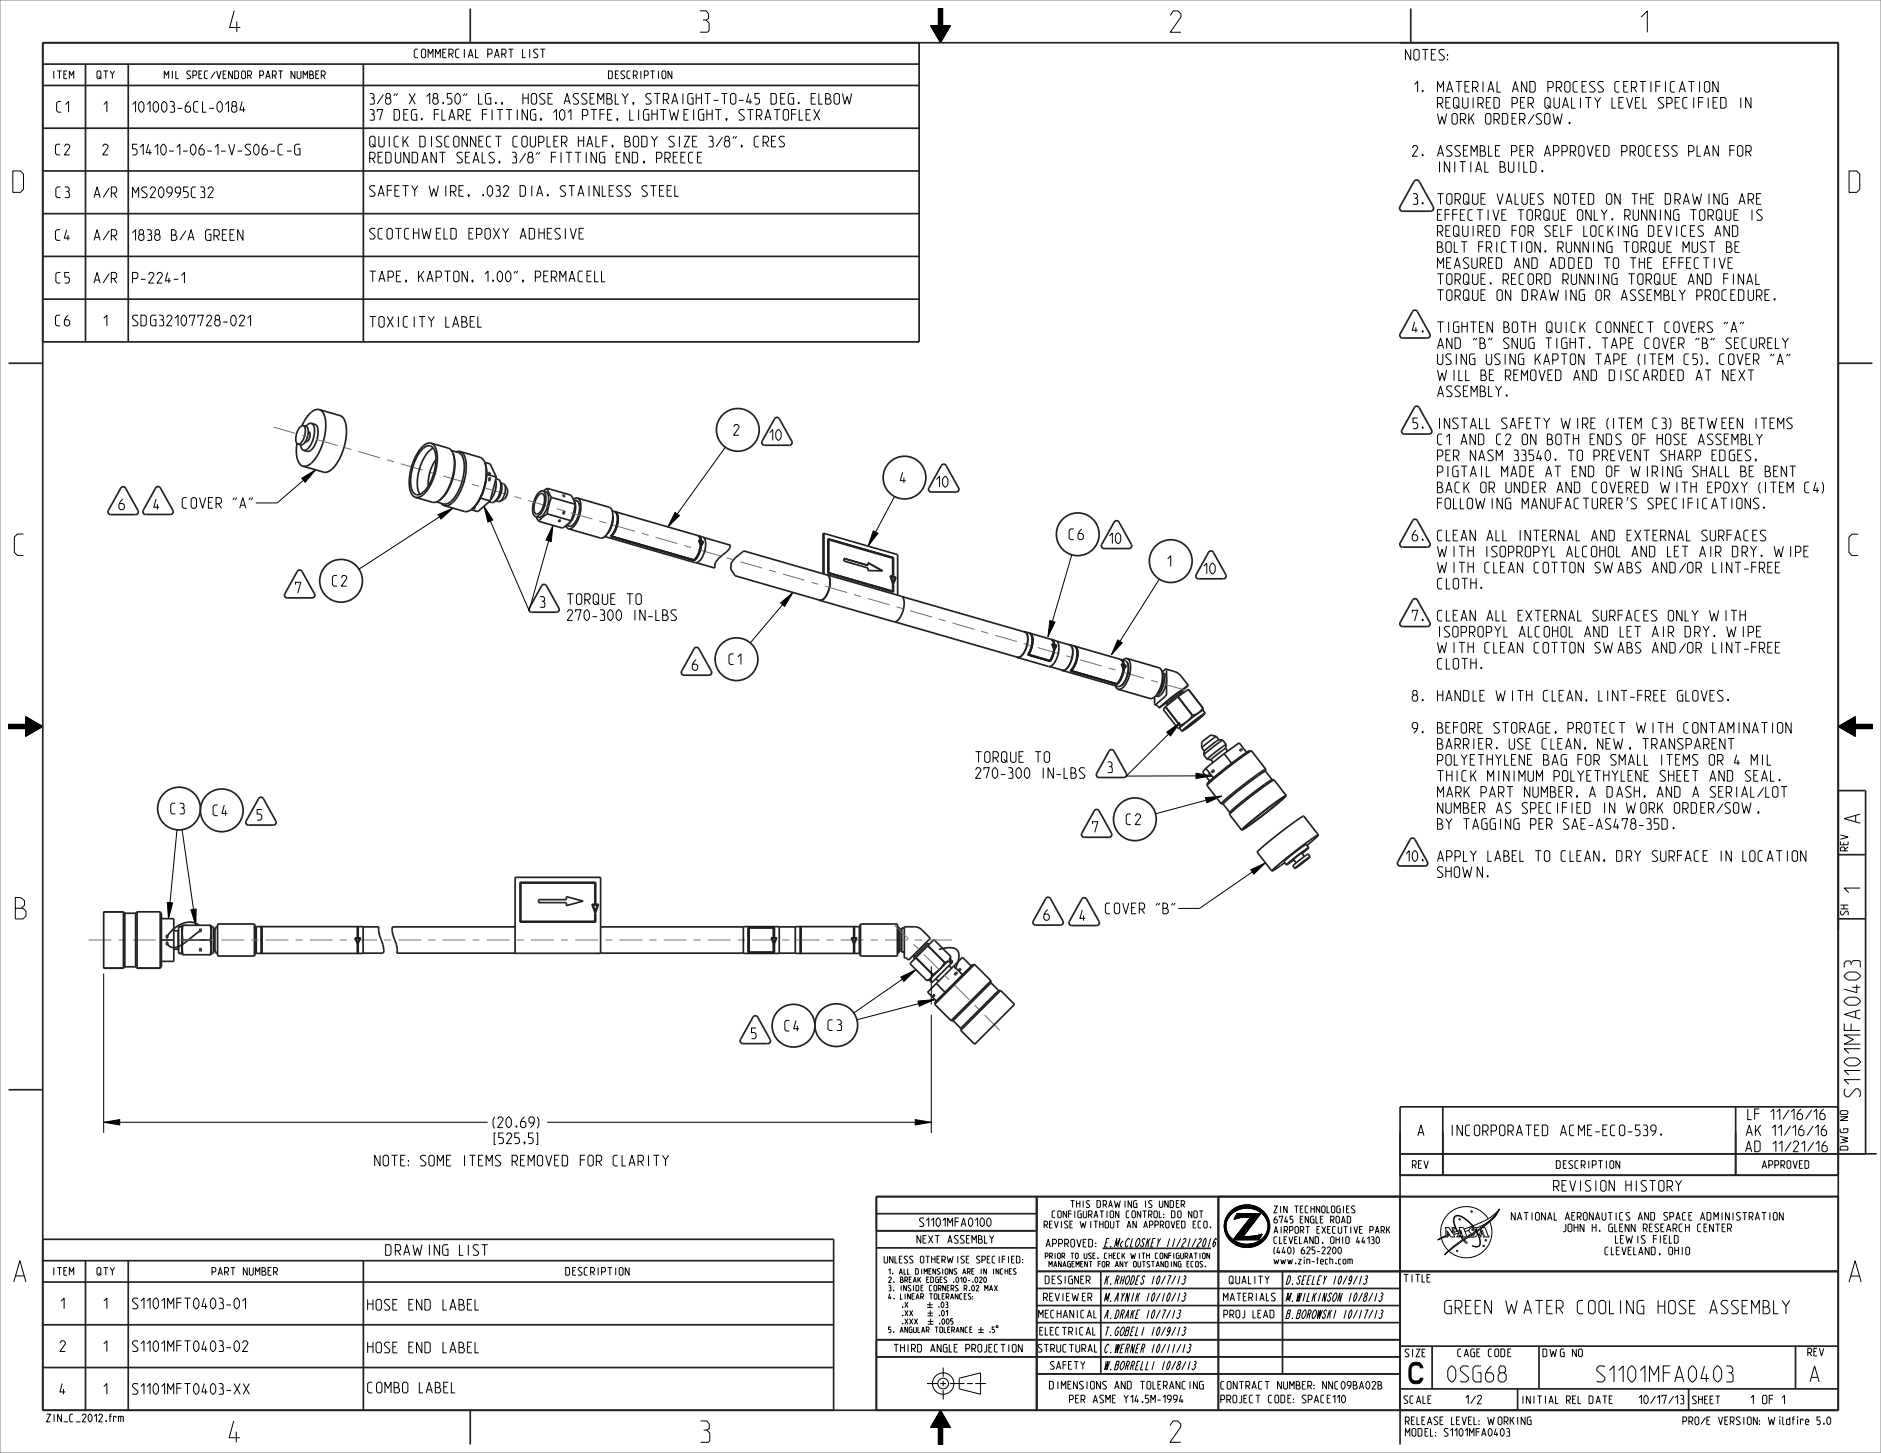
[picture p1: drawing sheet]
<svg xmlns="http://www.w3.org/2000/svg" width="559mm" height="432mm" viewBox="0 0 559 432" stroke-linecap="round" stroke-linejoin="round" font-family="sans-serif">
<defs><g id="words">
<g font-size="8.3">
<text x="68.2" y="9.5">4</text>
<text x="207.9" y="9.6">3</text>
<text x="347.7" y="9.6">2</text>
<text x="487.6" y="9.6">1</text>
<text x="3.8" y="57.2">D</text>
<text x="549.3" y="57.2">D</text>
<text x="4.3" y="165.1">C</text>
<text x="549.3" y="165.1">C</text>
<text x="4.6" y="273.1">B</text>
<text x="4.1" y="381">A</text>
<text x="549.3" y="381">A</text>
<text x="418.6" y="411.2">C</text>
<text x="68.1" y="428.6">4</text>
<text x="208.1" y="428.6">3</text>
<text x="347.6" y="428.6">2</text>
</g>
<g font-size="6.2">
<text x="552.6" y="244.3" transform="rotate(-90 552.6 244.3)">A</text>
<text x="552.6" y="265.8" transform="rotate(-90 552.6 265.8)">1</text>
<text x="552.6" y="328.7" transform="rotate(-90 552.6 328.7)">S1101MFA0403</text>
<text x="430.2" y="410.7">0SG68</text>
<text x="473" y="410.7">S1101MFA0403</text>
<text x="537.9" y="410.7">A</text>
</g>
<text font-size="5.2" x="429.9" y="390.4">GREEN WATER COOLING HOSE ASSEMBLY</text>
<g font-size="4.1">
<text x="417.5" y="17.9">NOTES:</text>
<text x="418.9" y="27.4">1.</text>
<text x="427" y="27.4">MATERIAL AND PROCESS CERTIFICATION</text>
<text x="16.9" y="33.3">C1</text>
<text x="30.5" y="33.3">1</text>
<text x="39.4" y="33.3">101003-6CL-0184</text>
<text x="109.2" y="31">3/8&quot; X 18.50&quot; LG.,</text>
<text x="109.2" y="35.7">37 DEG. FLARE FITTING, 101 PTFE, LIGHTWEIGHT, STRATOFLEX</text>
<text x="158.8" y="31">HOSE ASSEMBLY, STRAIGHT-TO-45 DEG. ELBOW</text>
<text x="427" y="32.1">REQUIRED PER QUALITY LEVEL SPECIFIED IN</text>
<text x="427" y="36.9">WORK ORDER/SOW.</text>
<text x="16.6" y="46">C2</text>
<text x="30.5" y="46">2</text>
<text x="39.4" y="46">51410-1-06-1-V-S06-C-G</text>
<text x="109.2" y="43.7">QUICK DISCONNECT COUPLER HALF, BODY SIZE 3/8&quot;, CRES</text>
<text x="418.9" y="46.4">2.</text>
<text x="427" y="46.4">ASSEMBLE PER APPROVED PROCESS PLAN FOR</text>
<text x="109.2" y="48.4">REDUNDANT SEALS, 3/8&quot; FITTING END, PREECE</text>
<text x="427" y="51.2">INITIAL BUILD.</text>
<text x="16.7" y="58.7">C3</text>
<text x="28" y="58.7">A/R</text>
<text x="39.4" y="58.7">MS20995C32</text>
<text x="109.2" y="58.3">SAFETY WIRE, .032 DIA. STAINLESS STEEL</text>
<text x="418.9" y="60.7">3.</text>
<text x="427" y="60.7">TORQUE VALUES NOTED ON THE DRAWING ARE</text>
<text x="427" y="65.5">EFFECTIVE TORQUE ONLY. RUNNING TORQUE IS</text>
<text x="16.6" y="71.4">C4</text>
<text x="28" y="71.4">A/R</text>
<text x="39.4" y="71.4">1838 B/A GREEN</text>
<text x="109.2" y="71">SCOTCHWELD EPOXY ADHESIVE</text>
<text x="427" y="70.2">REQUIRED FOR SELF LOCKING DEVICES AND</text>
<text x="427" y="75">BOLT FRICTION. RUNNING TORQUE MUST BE</text>
<text x="109.2" y="83.7">TAPE, KAPTON, 1.00&quot;, PERMACELL</text>
<text x="427" y="79.8">MEASURED AND ADDED TO THE EFFECTIVE</text>
<text x="16.7" y="84.1">C5</text>
<text x="28" y="84.1">A/R</text>
<text x="39.4" y="84.1">P-224-1</text>
<text x="427" y="84.5">TORQUE. RECORD RUNNING TORQUE AND FINAL</text>
<text x="427" y="89.3">TORQUE ON DRAWING OR ASSEMBLY PROCEDURE.</text>
<text x="16.6" y="96.8">C6</text>
<text x="30.5" y="96.8">1</text>
<text x="39.4" y="96.8">SDG32107728-021</text>
<text x="109.2" y="97.2">TOXICITY LABEL</text>
<text x="418.9" y="98.8">4.</text>
<text x="427" y="98.8">TIGHTEN BOTH QUICK CONNECT COVERS &quot;A&quot;</text>
<text x="427" y="103.6">AND &quot;B&quot; SNUG TIGHT. TAPE COVER &quot;B&quot; SECURELY</text>
<text x="427" y="108.3">USING USING KAPTON TAPE (ITEM C5). COVER &quot;A&quot;</text>
<text x="427" y="113.1">WILL BE REMOVED AND DISCARDED AT NEXT</text>
<text x="427" y="117.9">ASSEMBLY.</text>
<text x="217.9" y="129.3">2</text>
<text x="228.7" y="130.9">10</text>
<text x="418.9" y="127.4">5.</text>
<text x="427" y="127.4">INSTALL SAFETY WIRE (ITEM C3) BETWEEN ITEMS</text>
<text x="427" y="132.2">C1 AND C2 ON BOTH ENDS OF HOSE ASSEMBLY</text>
<text x="427" y="136.9">PER NASM 33540. TO PREVENT SHARP EDGES,</text>
<text x="267.5" y="143.5">4</text>
<text x="427" y="141.7">PIGTAIL MADE AT END OF WIRING SHALL BE BENT</text>
<text x="278.2" y="144.8">10</text>
<text x="427" y="146.4">BACK OR UNDER AND COVERED WITH EPOXY (ITEM C4)</text>
<text x="35.3" y="151.5">6</text>
<text x="45.7" y="151.4">4</text>
<text x="53.5" y="151.1">COVER &quot;A&quot;</text>
<text x="427" y="151.2">FOLLOWING MANUFACTURER'S SPECIFICATIONS.</text>
<text x="317.6" y="160.4">C6</text>
<text x="329.5" y="161.6">10</text>
<text x="418.9" y="160.7">6.</text>
<text x="427" y="160.7">CLEAN ALL INTERNAL AND EXTERNAL SURFACES</text>
<text x="427" y="165.5">WITH ISOPROPYL ALCOHOL AND LET AIR DRY. WIPE</text>
<text x="346.9" y="168.3">1</text>
<text x="357.6" y="170.5">10</text>
<text x="427" y="170.3">WITH CLEAN COTTON SWABS AND/OR LINT-FREE</text>
<text x="87.8" y="176.2">7</text>
<text x="98.8" y="174.2">C2</text>
<text x="167.9" y="179.6">TORQUE TO</text>
<text x="427" y="175">CLOTH.</text>
<text x="160.5" y="180.5">3</text>
<text x="167.9" y="184.4">270-300 IN-LBS</text>
<text x="418.9" y="184.5">7.</text>
<text x="427" y="184.5">CLEAN ALL EXTERNAL SURFACES ONLY WITH</text>
<text x="427" y="189.3">ISOPROPYL ALCOHOL AND LET AIR DRY. WIPE</text>
<text x="216.6" y="197.5">C1</text>
<text x="427" y="194.1">WITH CLEAN COTTON SWABS AND/OR LINT-FREE</text>
<text x="205.7" y="199.2">6</text>
<text x="427" y="198.8">CLOTH.</text>
<text x="418.9" y="208.4">8.</text>
<text x="427" y="208.4">HANDLE WITH CLEAN, LINT-FREE GLOVES.</text>
<text x="418.9" y="217.9">9.</text>
<text x="427" y="217.9">BEFORE STORAGE, PROTECT WITH CONTAMINATION</text>
<text x="289.2" y="226.6">TORQUE TO</text>
<text x="427" y="222.6">BARRIER. USE CLEAN, NEW, TRANSPARENT</text>
<text x="427" y="227.4">POLYETHYLENE BAG FOR SMALL ITEMS OR 4 MIL</text>
<text x="289.2" y="231.3">270-300 IN-LBS</text>
<text x="329.1" y="229.6">3</text>
<text x="427" y="232.2">THICK MINIMUM POLYETHYLENE SHEET AND SEAL.</text>
<text x="427" y="236.9">MARK PART NUMBER, A DASH, AND A SERIAL/LOT</text>
<text x="50.7" y="241.9">C3</text>
<text x="63.3" y="242.4">C4</text>
<text x="76.4" y="243.7">5</text>
<text x="334.6" y="245.1">C2</text>
<text x="427" y="241.7">NUMBER AS SPECIFIED IN WORK ORDER/SOW,</text>
<text x="324.5" y="247.4">7</text>
<text x="427" y="246.5">BY TAGGING PER SAE-AS478-35D.</text>
<text x="427" y="256">APPLY LABEL TO CLEAN, DRY SURFACE IN LOCATION</text>
<text x="427" y="260.7">SHOWN.</text>
<text x="310.1" y="273.5">6</text>
<text x="320.8" y="273.6">4</text>
<text x="327.8" y="271.5">COVER &quot;B&quot;</text>
<text x="223.3" y="308.7">5</text>
<text x="233.2" y="306.4">C4</text>
<text x="246" y="306.2">C3</text>
<text x="146.5" y="335.1">(20.69)</text>
<text x="517.2" y="332.7">LF 11/16/16</text>
<text x="146.8" y="339.9">[525,5]</text>
<text x="421" y="337.5">A</text>
<text x="430.2" y="337.5">INCORPORATED ACME-ECO-539.</text>
<text x="517.2" y="337.5">AK 11/16/16</text>
<text x="110.7" y="346.5">NOTE: SOME ITEMS REMOVED FOR CLARITY</text>
<text x="517.2" y="342.3">AD 11/21/16</text>
<text x="461.2" y="354">REVISION HISTORY</text>
<text x="115.3" y="373.1">DRAWING LIST</text>
<text x="17.8" y="388.9">1</text>
<text x="30.5" y="388.9">1</text>
<text x="39.4" y="388.9">S1101MFT0403-01</text>
<text x="109.2" y="389.3">HOSE END LABEL</text>
<text x="17.8" y="401.6">2</text>
<text x="30.5" y="401.6">1</text>
<text x="39.4" y="401.6">S1101MFT0403-02</text>
<text x="109.2" y="402">HOSE END LABEL</text>
<text x="109.2" y="413.9">COMBO LABEL</text>
<text x="17.8" y="414.3">4</text>
<text x="30.5" y="414.3">1</text>
<text x="39.4" y="414.3">S1101MFT0403-XX</text>
</g>
<text font-size="4.1" fill="#222" x="416.4" y="256">10.</text>
<g font-size="3.4">
<text x="327.7" y="370.6">E.McCLOSKEY 11/21/2016</text>
<text x="327.7" y="381.7">K.RHODES 10/7/13</text>
<text x="381.7" y="381.7">D.SEELEY 10/9/13</text>
<text x="327.7" y="386.8">M.AYNIK 10/10/13</text>
<text x="381.7" y="386.8">M.WILKINSON 10/8/13</text>
<text x="327.7" y="391.8">A.DRAKE 10/7/13</text>
<text x="381.7" y="391.8">B.BOROWSKI 10/17/13</text>
<text x="327.7" y="402">C.WERNER 10/11/13</text>
<text x="327.7" y="396.9">T.GOBELI 10/9/13</text>
<text x="327.7" y="407.1">W.BORRELLI 10/8/13</text>
</g>
<g font-size="3.3">
<text x="123.1" y="17.1">COMMERCIAL PART LIST</text>
<text x="272.3" y="364.5">S1101MFA0100</text>
<text x="435.2" y="417.2">1/2</text>
<text x="485.1" y="417.2">10/17/13</text>
<text x="519.9" y="417.2">1 OF 1</text>
</g>
<g font-size="3">
<text x="15.5" y="23.4">ITEM</text>
<text x="29.1" y="23.4">QTY</text>
<text x="49" y="23.4">MIL SPEC/VENDOR PART NUMBER</text>
<text x="180.7" y="23.4">DESCRIPTION</text>
<text x="549" y="252.9" transform="rotate(-90 549 252.9)">REV</text>
<text x="549.1" y="271.9" transform="rotate(-90 549.1 271.9)">SH</text>
<text x="549" y="341.8" transform="rotate(-90 549 341.8)">DWG NO</text>
<text x="419.6" y="347.2">REV</text>
<text x="462.3" y="347.2">DESCRIPTION</text>
<text x="523.8" y="347.2">APPROVED</text>
<text x="449" y="362.6">NATIONAL AERONAUTICS AND SPACE ADMINISTRATION</text>
<text x="272.6" y="369.5">NEXT ASSEMBLY</text>
<text x="310.7" y="370.6">APPROVED:</text>
<text x="464.4" y="366">JOHN H. GLENN RESEARCH CENTER</text>
<text x="479.9" y="369.5">LEWIS FIELD</text>
<text x="476.8" y="372.9">CLEVELAND, OHIO</text>
<text x="15.5" y="379">ITEM</text>
<text x="29.1" y="379">QTY</text>
<text x="63.2" y="379">PART NUMBER</text>
<text x="168" y="379">DESCRIPTION</text>
<text x="311.3" y="381.5">DESIGNER</text>
<text x="365.2" y="381.5">QUALITY</text>
<text x="417.1" y="381">TITLE</text>
<text x="311.3" y="386.6">REVIEWER</text>
<text x="363.5" y="386.6">MATERIALS</text>
<text x="309.7" y="391.7">MECHANICAL</text>
<text x="364.4" y="391.7">PROJ LEAD</text>
<text x="265.6" y="401.8">THIRD ANGLE PROJECTION</text>
<text x="309.7" y="396.8">ELECTRICAL</text>
<text x="309.7" y="401.8">STRUCTURAL</text>
<text x="312.8" y="406.9">SAFETY</text>
<text x="417.2" y="403.2">SIZE</text>
<text x="433.3" y="403.2">CAGE CODE</text>
<text x="458.4" y="403.2">DWG NO</text>
<text x="537.1" y="403">REV</text>
<text x="311.8" y="412.8">DIMENSIONS AND TOLERANCING</text>
<text x="362.7" y="412.8">CONTRACT NUMBER: NNC09BA02B</text>
<text x="317.1" y="416.9">PER ASME Y14.5M-1994</text>
<text x="362.7" y="416.9">PROJECT CODE: SPACE110</text>
<text x="417.1" y="417.1">SCALE</text>
<text x="452" y="417.1">INITIAL REL DATE</text>
<text x="502.8" y="417.2">SHEET</text>
<text x="13.8" y="422.5">ZIN_C_2012.frm</text>
<text x="417.5" y="423.4">RELEASE LEVEL:WORKING</text>
<text x="498.6" y="423.4">PRO/E VERSION:Wildfire 5.0</text>
<text x="417.5" y="426.8">MODEL: S1101MFA0403</text>
</g>
<g font-size="2.6">
<text x="318.6" y="358.8">THIS DRAWING IS UNDER</text>
<text x="310.7" y="364.9">REVISE WITHOUT AN APPROVED ECO.</text>
<text x="312.3" y="361.9">CONFIGURATION CONTROL: DO NOT</text>
<text x="378.5" y="360.4">ZIN TECHNOLOGIES</text>
<text x="378.5" y="363.5">6745 ENGLE ROAD</text>
<text x="378.5" y="366.5">AIRPORT EXECUTIVE PARK</text>
<text x="378.5" y="369.6">CLEVELAND, OHIO 44130</text>
<text x="262.7" y="375.3">UNLESS OTHERWISE SPECIFIED:</text>
<text x="378.5" y="372.6">(440) 625-2200</text>
<text x="378.5" y="375.7">www.zin-tech.com</text>
</g>
<g font-size="2.1">
<text x="315.3" y="374">PRIOR TO USE, CHECK WITH CONFIGURATION</text>
<text x="316.3" y="376.5">MANAGEMENT FOR ANY OUTSTANDING ECOS.</text>
<text x="264" y="378.7">1. ALL DIMENSIONS ARE IN INCHES</text>
<text x="264" y="381.2">2. BREAK EDGES .010-.020</text>
<text x="264" y="383.6">3. INSIDE CORNERS R.02 MAX</text>
<text x="264" y="386.1">4. LINEAR TOLERANCES:</text>
<text x="267.8" y="388.6">.X</text>
<text x="267.8" y="391.1">.XX</text>
<text x="267.8" y="393.5">.XXX</text>
<text x="293.8" y="396">.5</text>
</g>
</g></defs>
<g fill="none" stroke="#000" stroke-width=".3">
<path d="M278.8 2.5h1.2v5.1h2.3l-2.9 5.1-2.9-5.1h2.3zM155.3 27.8v3.2M155.3 29.1h1.6M156.9 27.8v3.2M466.2 36.4l.2 .1-.1 .3-.2-.2zM521.8 58.9h.9M523.2 57.5h-1.4v3.2h1.4M172 69.2h.9M173.4 67.9h-1.4v3.1h1.4M527.1 88.8l.3 .1-.1 .2-.3-.1zM520.2 109.9v3.2M93.8 139.6l-11.5 9.9h-6.3"/>
<path d="M215.5 132.9l-17.1 23.7M89.6 142.1l4.2-2.5-3.1 3.7zM130.1 152.9l4.5-1.9-3.6 3.3zM134.6 151l-27.9 18.1M143.8 150.5l2.6 4-1.5 .6zM143.8 150.5l13.4 31 7.1-25.4M164.3 156.1l-.5 4.8-1.6-.4zM200.5 152.3l1.3 .9-3.4 3.4zM259.4 157.7l1.4 .8-2.9 3.8zM265.7 147.5l-7.8 14.8M541.3 143.3l.4 .9v1.6l-.4 .9M231.9 179.2l3.7-3.1-2.5 4.1z"/>
<path d="M235.6 176.1l-12.7 15M318.4 164.9l-7.1 24.3M344.4 172.1l-14.2 22.5M527.4 168.4h.9M528.8 167.1h-1.4v3.2h1.4M537.3 162.3h-1.4v3.2h1.4M311.9 184.4l1.5 .5-2.1 4.3zM332 190.2l1.4 .8-3.2 3.6zM527.4 192.3h.9M528.8 190.9h-1.4v3.2h1.4M2.5 215.3h5.1v-2.3l5.1 2.9-5.1 2.9v-2.3h-5.1zM346.6 217.6l3.9-2.8-2.8 3.9z"/>
<path d="M350.5 214.8l-15.9 15.8h25.5M546.1 215.9l5.1-2.9v2.3h5.1v1.2h-5.1v2.3zM355.3 229.8l4.8 .8-4.8 .8zM358.1 237l4.8-.4-4.4 2zM362.9 236.6l-19.6 5.2M52.6 246.6l-2.6 26.4M54.1 246.6l4.1 28.4M371.6 258.5l4.3-2.1-3.4 3.4zM375.9 256.4l-19.5 13.6h-6.4M522.4 241.2l.1 .2-.2 .1zM522.5 241.4l-.2 .5M49.7 268.2l1.6 .1-1.3 4.7z"/>
<path d="M56.7 270.4l1.6-.3-.1 4.9zM30.8 289.3v47.4M267.6 290.3l4.4-2-3.5 3.4zM272 288.3l-18.4 12.7M272.7 297.5l4.8-.4-4.4 1.9zM276.7 287.2v11.3M277.5 297.1l-22.9 6M276.7 301.6v35.1M30.8 333.5l4.8-.8v1.6zM30.8 333.5h114.1M162.6 333.5h114.1M271.9 332.7l4.8 .8-4.8 .8z"/>
<path d="M547 330.1h1.6l.4 .3v.5l-.4 .3h-1.6l-.3-.3v-.5zM366.2 359.4a6.7 6.7 0 0 1 7.5-.7 6.7 6.7 0 0 1 3.4 6.6 1.72 1.72 0 0 1-1.2 1.8 5.1 5.1 0 0 0-3.2-7.7 11.8 11.8 0 0 0-6.5 0zM445.5 359.3a17.2 17.2 0 0 1-7.9 5M445.5 359.3a12 12 0 0 1-6.9 5.7M445.5 359.3a21.6 21.6 0 0 1-6.9 6.5M445.5 359.3a10.3 10.3 0 0 1-4.1 4.8l-2.6 2M310.5 373.3h.6l.3-.2v-.5l-.3-.2h-.6v1.6M311.6 376.5v-1.6l.5 .9 .5-.9v1.6M311.8 373.3h.6l.2-.2v-.5l-.2-.2h-.6v1.6M312.2 373.3l.4 .7M313 376.5l.5-1.6 .5 1.6M313.2 376.1h.6"/>
<path d="M313.4 372.4v1.6M314.2 372.6l.2-.2 .6 .2v1.2l-.2 .2-.6-.2zM315.3 374.9v1.6l-.8-1.6v1.6M354.5 374.9h-.5l-.2 .2v1.2l.2 .2h.5M355.4 374.9l.6 .2v1.2l-.2 .2-.6-.2v-1.2zM356.5 372.4v1.6M357.2 372.6l.3-.2 .6 .2v1.2l-.3 .2-.6-.2zM357.3 375l-.6-.1-.2 .2v.2l.8 .8-.2 .4-.6-.1M358.1 376.2v.2zM359.3 372.4v1.6l-.8-1.6v1.6M363.7 364.4l.5-.4 .1 1.2 .5 1.5-.4 .5-.5-1.4zM364.1 362.1l1-.4-.6 1.1-.3 1.2-.5 .4z"/>
<path d="M364.4 367.2l.4-.5 1.1 1.4-.4 .6zM364.9 360.8l1.7-.6-1.5 1.5-1 .4zM365.4 360.2a6.7 6.7 0 0 1 8-1.5 6.7 6.7 0 0 1 3.6 7.2 6.8 6.8 0 0 1-7.6 4.8 6.8 6.8 0 0 1-5.7-6.9 6.2 6.2 0 0 1 1.7-3.6zM365.5 360.1l.7-.7 3.8-.4a6.8 6.8 0 0 0-3.4 1.2l-1.7 .6zM365.8 360.8l.2-.2a6.4 6.4 0 0 1 10.7 3.5l-.1 1.3-.5 1.3-1.7 1.8a6.4 6.4 0 0 1-10.2-3.8l.4-2.1zM365.9 368.1l2.3 1.3-1.1 .5-1.6-1.2zM366.5 368.3v.1M366.5 368.4h7.5zM366.5 368.4h7.4zM366.5 368.4h7.4M366.7 362.2v.1M366.8 362h.1"/>
<path d="M366.9 361.7h2l-2.2 .6zM366.9 361.7h2zM366.9 361.7h.1M367 361.7h3.2zM367 361.7h.1M367.1 369.9l1.1-.5a18.1 18.1 0 0 0 5.7 .5 7.2 7.2 0 0 1-6.8 0zM367.1 367.5h3.8l3.8-.4-.7 1.3h-7.5zM367.1 367.5h2.2zM367.1 367.5h.1M367.2 367.4h2.1zM367.2 367.4h.1M367.4 367.1h.1"/>
<path d="M367.4 360.8h7l-1.2 1.5h-2.1l.4-.6h-4.5zM367.5 360.8h6.9zM367.5 360.8h6.9M367.5 360.8h.1M367.5 360.8l-.8 1.4M367.7 366.8h.1M367.8 362l-1.1 .3M367.8 362h.1M368.9 361.7l-1.1 .3M368.9 361.7h.1M369.3 367.4v.1M369.3 367.4h.1"/>
<path d="M369.3 367.5h.1M369.3 367.5h1.6M369.5 367.1h.1M369.7 366.8h.1M370.2 361.7h-1.3M370.2 361.7h.1M370.2 361.7h1.3M370.9 367.5h.1M370.9 369.8a6.3 6.3 0 0 0 5-2.7l.9-.4-.5 .9a6.6 6.6 0 0 1-2.4 2.3zM371.1 362.3h2.1l-3.9 5.1h-2.1zM371.1 362.3h.1M371.4 362h.1"/>
<path d="M371.5 361.7h.1M371.6 361.7l-5.1 6.6M372.4 367.4l-1.5 .1M372.4 367.4h.1M373.2 362.3h.1M373.5 362h.1M373.6 361.7h.1M373.7 361.7h.1M373.8 367.1l-1.4 .3M373.8 367.1l1.1-.2-.2 .2zM373.8 367.1h.1M374 368.4h-.1"/>
<path d="M374 368.3h.1M374.4 360.8l-5.1 6.6M374.4 360.8h.1M374.5 367.5h.1M374.6 367.4l-.1 .1M374.6 367.4h.1M374.6 366.9h.3zM374.6 366.9l.3-.1zM374.9 366.8h.1M374.7 367.1h.1M374.8 366.8h.1M374.8 366.8l-1 .3"/>
<path d="M374.9 366.8l-.9 1.6M377.1 379.2l-.7 1M428.2 368l1 2.3 1.1 1.4M429.3 364.8h1.2l1 1.7v-1.4l-.2-.3h.9l-.3 .3v2.2l.3 .3h-1.2l-1.1-1.8v1.5l.3 .3h-1l.4-.3v-2.2zM429.6 367.1l-2.5 1.3 2.2-.8M430.5 366.7l-.6 .3M430.7 367.1l-.7 .2M431.5 366.4h-.1M432.6 371.8l.3-.3 .3 .3-.3 .3zM433 365.9a4.6 4.6 0 0 1-.8-4.3 2.92 2.92 0 0 1 3.5 1l2.1 2.2a.98 .98 0 0 0-1.4 .6 .98 .98 0 0 0 .9 1.2M433.3 366.5l-1.4 .3M433.3 362.4l.3-.3 .3 .3-.3 .3z"/>
<path d="M433.5 365.8l-1.6 .4M433.5 367l-.1 .3 .2 .3h-.9l.3-.3 .7-2.2-.3-.3h1.4l1.1 2.7M433.5 367h.1M433.5 367l1.1 1.3M433.9 365.5l.4 1h-.7zM433.9 365.6h.1M434.2 366.3l-.5 .1M435 368.5l.8 .7v.3l-.4-.2-.6-.7M435.3 362.2l1.4 1.2 1.3 1.4 .5-.1 .1 .8-.2-.1 1 1.9 .6-2.1M435.3 362.2a2.32 2.32 0 0 0-3.3-.5l-.2 1.6 1.1 2.6M435.3 362.2h.1M435.8 367.6h-1.5l.3-.3-.1-.3h-.8l1 1.2"/>
<path d="M436.4 365.6l-1.2 .4M436.7 367.1l-.3-.2v.3M436.9 360l.3-.3 .3 .3-.3 .3zM437.5 364.3l-2.6 1M437.7 366.8l.2 .2-.1 .2h-.8M437.9 365.2l-.6 .2M438.5 365.9l-5.7 3.7-3.6 3.1v.3l1.3-1.2M438.6 366.2a.97 .97 0 0 1 0 1.2 .97 .97 0 0 1-1.1 .3l-.7-.2-.3 .3v-.2M438.7 366.1l-5 3.2-3.2 2.5M440 364.8l-.1 .1M440.3 365.5l.4 1h-.7zM440.5 364.8h.6l1 2.5 .3 .3h-1.7l.3-.3-.1-.3h-1l-.1 .3 .2 .3h-.5l.2 .9a1.42 1.42 0 0 1-.3 1.8 1.42 1.42 0 0 1-1.8 0l-.3-.1a1.45 1.45 0 0 0 2.3-.5l-.1-1.5-.2-.6h-.2l.2-.2-.6-1.3a.89 .89 0 0 0-1.4-.8l.1 .3 .9 .4"/>
<path d="M440.8 370l.3 .3-.3 .3-.3-.3zM441.4 368.3l.3 .3-.3 .3-.3-.3zM442.1 362.2a7.6 7.6 0 0 0-9.4-3.1 7.6 7.6 0 0 0-4.5 8.7M442.6 363.1a7.6 7.6 0 0 1-2.6 9.3 7.6 7.6 0 0 1-9.5-.6M264.7 394.4h-.7v.7h.4l.3 .2v.5l-.3 .2h-.4M265.4 395.7l.1 .2zM267.4 396l.5-1.6 .4 1.6M267.5 395.5h.7M269.6 394.4v1.6l-.8-1.6v1.6M270.9 394.4h-.6l-.2 .2v1.2l.2 .2h.6v-.9h-.3M271.4 394.4v1.4l.2 .2 .6-.2v-1.4M272.7 394.4v1.6h.6"/>
<path d="M273.8 396l.4-1.6 .5 1.6M273.9 395.5h.6M275.2 395.3h.6l.2-.2v-.5l-.2-.2h-.6v1.6M275.4 387.8h1.7M275.4 388.6h1.7M275.5 390.2h1.7M275.5 391.1h1.7M275.5 395.3l.5 .7M275.6 392.7h1.7M275.6 393.5h1.7M276.2 386.9v1.7M276.4 389.4v1.7"/>
<path d="M276.5 391.9v1.6M277.8 394.4h.9M278.2 394.4v1.6M278.9 388.3l.1 .2zM279 390.8l.1 .2zM279.1 393.3l.1 .2zM279.2 394.6l.2-.2 .6 .2v1.2l-.2 .2-.6-.2zM279.7 387.2l.4-.3 .3 .5v.7l-.3 .5-.5-.5zM279.9 392.1l.4-.2 .3 .5v.7l-.3 .4-.5-.4zM280.1 389.4l.4 .5v.7l-.3 .5-.5-.5v-.7zM280.5 394.4v1.6h.6M280.9 386.9h.4l.2 .3-.2 .4"/>
<path d="M281 389.9l.5-.5v1.7M281.1 387.6l.5 .3v.6l-.7 .1M281.2 392.1l.4-.2 .3 .5v.7l-.3 .4-.5-.4zM281.5 395.1h.5M282.3 394.4h-.8v1.6h.8M282.7 395.3h.6l.2-.2v-.5l-.2-.2h-.6v1.6M283.1 395.3l.4 .7M283.1 391.9h-.7v.7h.5l.2 .2v.5l-.2 .2h-.5M284 396l.5-1.6 .5 1.6M284.2 395.5h.6M286.3 394.4v1.6l-.9-1.6v1.6M287.4 394.4h-.4l-.3 .2v1.2l.3 .2h.4"/>
<path d="M288.1 395.1h.5M288.8 394.4h-.7v1.6h.7M290.6 396h1.6M290.6 395.2h1.6M291.4 394.4v1.6M308.6 391.7v-2.3l.6 1.3 .7-1.3v2.3M309.5 399.7l-.8-.2-.3 .4v.3l1.1 1v.3l-.3 .3-.8-.2M310 385.6h.8l.4-.3v-.7l-.4-.3h-.8v2.3M363.6 390.7h.8l.3-.4v-.6l-.3-.3h-.8v2.3M378.8 384.5l-.8-.2-.3 .3v.4l1.1 .9-.3 .7-.8-.2M275.4 411.2h3.2M279.4 411.2h1.6"/>
<path d="M279.4 419.1l2.9 5.1h-2.3v5.1h-1.2v-5.1h-2.3zM280.2 406.4v2.8M280.2 410.4v1.6M280.2 413.1v2.8M282.2 411.2h4.3M285 409.6l6.3-1.6v6.3l-6.3-1.6zM287.3 411.2h1.6M289.7 411.2h3.2M469.3 400.9h.4l.4 .3v1.7l-.4 .3h-.4l-.4-.3v-1.7z"/>
<circle cx="280.2" cy="411.2" r="3.2"/>
<circle cx="280.2" cy="411.2" r="1.59"/>
</g>
<g fill="#000">
<path d="M278.8 2.5h1.2v5.1h2.3l-2.9 5.1-2.9-5.1h2.3zM89.6 142.1l4.2-2.5-3.1 3.7zM130.1 152.9l4.5-1.9-3.6 3.3zM143.8 150.5l2.6 4-1.5 .6zM164.3 156.1l-.5 4.8-1.6-.4zM200.5 152.3l1.3 .9-3.4 3.4zM231.9 179.2l3.7-3.1-2.5 4.1zM259.4 157.7l1.4 .8-2.9 3.8zM311.9 184.4l1.5 .5-2.1 4.3zM332 190.2l1.4 .8-3.2 3.6zM2.5 215.3h5.1v-2.3l5.1 2.9-5.1 2.9v-2.3h-5.1zM346.6 217.6l3.9-2.8-2.8 3.9z"/>
<path d="M546.1 215.9l5.1-2.9v2.3h5.1v1.2h-5.1v2.3zM355.3 229.8l4.8 .8-4.8 .8zM358.1 237l4.8-.4-4.4 2zM371.6 258.5l4.3-2.1-3.4 3.4zM49.7 268.2l1.6 .1-1.3 4.7zM56.7 270.4l1.6-.3-.1 4.9zM267.6 290.3l4.4-2-3.5 3.4zM272.7 297.5l4.8-.4-4.4 1.9zM30.8 333.5l4.8-.8v1.6zM271.9 332.7l4.8 .8-4.8 .8zM365.5 360.1l.7-.7 3.8-.4a6.8 6.8 0 0 0-3.4 1.2l-1.7 .6zM366.2 359.4a6.7 6.7 0 0 1 7.5-.7 6.7 6.7 0 0 1 3.4 6.6 1.72 1.72 0 0 1-1.2 1.8 5.1 5.1 0 0 0-3.2-7.7 11.8 11.8 0 0 0-6.5 0z"/>
<path d="M363.7 364.4l.5-.4 .1 1.2 .5 1.5-.4 .5-.5-1.4zM364.1 362.1l1-.4-.6 1.1-.3 1.2-.5 .4zM364.4 367.2l.4-.5 1.1 1.4-.4 .6zM364.9 360.8l1.7-.6-1.5 1.5-1 .4zM365.9 368.1l2.3 1.3-1.1 .5-1.6-1.2zM367.5 360.8h6.9zM371.1 362.3h2.1l-3.9 5.1h-2.1zM366.9 361.7h2l-2.2 .6zM366.9 361.7h2zM367.2 367.4h2.1zM367.1 367.5h2.2zM367.1 369.9l1.1-.5a18.1 18.1 0 0 0 5.7 .5 7.2 7.2 0 0 1-6.8 0z"/>
<path d="M367 361.7h3.2zM367.1 367.5h3.8l3.8-.4-.7 1.3h-7.5zM366.5 368.4h7.4zM366.5 368.4h7.5zM367.4 360.8h7l-1.2 1.5h-2.1l.4-.6h-4.5zM374.6 366.9l.3-.1zM373.8 367.1l1.1-.2-.2 .2zM374.6 366.9h.3zM370.9 369.8a6.3 6.3 0 0 0 5-2.7l.9-.4-.5 .9a6.6 6.6 0 0 1-2.4 2.3zM279.4 419.1l2.9 5.1h-2.3v5.1h-1.2v-5.1h-2.3z"/>
</g>
<g fill="none" stroke="#222" stroke-width=".51">
<path d="M12.7 12.7h533.4v406.4h-533.4zM12.7 19.1h260.4M25.4 19.1v82.5M38.1 19.1v82.5M108 19.1v82.5M139.7 2.5v10.2M273.1 12.7v88.9h-260.4M419.1 2.5v10.2M12.7 25.4h260.4M12.7 38.1h260.4M12.7 50.8h260.4M420.2 53.8l.9-.3 .5 .5 4.2 7.4 .1 .6-.3 .6-.6 .2h-8.3l-.8-.5v-.9z"/>
<path d="M12.7 63.5h260.4M12.7 76.2h260.4M12.7 88.9h260.4M419.8 92.4l.8-.2 .5 .4 3.7 6.6v.6l-.2 .5-.6 .1h-7.3l-.7-.4-.1-.8zM2.5 107.9h10.2M546.1 107.9h10.2M145.6 137.9l1.9 3.9-1.9 7.1-3.6 3.1M230.3 124.2l.8-.1 .4 .4 3.7 6.6 .1 .6-.3 .4-.5 .2h-7.4l-.7-.4v-.8zM279.8 138.1l.8-.1 .5 .4 3.7 6.6 .1 .6-.3 .4-.5 .2h-7.4l-.7-.4v-.8zM420.3 120.9l.9-.1 .4 .3 3.7 6.7 .1 .5-.3 .5-.5 .2h-7.4l-.7-.4v-.8zM36.1 144.8l.8-.1 .4 .4 3.7 6.6 .1 .6-.3 .4-.5 .2h-7.4l-.7-.4v-.8zM46.4 144.8l.8-.1 .5 .3 3.7 6.7v.5l-.2 .5-.6 .2h-7.4l-.7-.4v-.8z"/>
<path d="M159.2 153.6l.8 1.3M162.1 146.1a2.31 2.31 0 0 1 .9 2.7 6.4 6.4 0 0 1-2.6 4.9h-.5M162.5 145.1l-1.1 .8M162.5 152.7l-2.5 2.2M162.5 145.1l1.3 2.7M162.5 145.1l7.1 2.1 1.3 2.7M162.5 152.7l7.1 2.1M163.8 147.8l-.8 2.4-.5 2.5M163.8 147.8l7.1 2.1M169.6 154.8l-2.5 2.1-7.1-2M170.5 148.8a6.1 6.1 0 0 1-2.1 7.2l.5 .3M170.9 149.9l-.5 2.5-.8 2.4"/>
<path d="M171.1 148.7l-.6 .1M181.3 159.3l25 7.2M181.7 159.3l24.5 7.1a7.4 7.4 0 0 0 1.9-4.3M181.7 159.3h-.1M181.7 159.3h.1M182.5 152l.2 .1M182.6 152a1.65 1.65 0 0 1 1 2.2 7.8 7.8 0 0 1-1.9 5.1M182.7 152.1a3.9 3.9 0 0 1 .4 4l-.7 2-1.1 1.3 25 7.2M207.3 159.1l.5 .5 .3 1.2M207.4 159.2h.1M207.5 159.2l.6 .7 .2 .9M207.5 159.2l.5 .4 .4 1.2"/>
<path d="M244.7 158.5l-.1 12.1M331.2 154.9l.8-.1 .4 .4 3.7 6.6 .1 .6-.3 .4-.5 .2h-7.4l-.7-.4v-.8zM419.8 154.5l.8-.1 .5 .3 3.7 6.7 .1 .5-.3 .5-.5 .2h-7.4l-.7-.4v-.8zM88.5 169.6l.8-.2 .4 .4 3.7 6.7 .1 .5-.3 .5-.5 .2h-7.4l-.7-.4v-.8zM161.1 173.9l.8-.2 .4 .4 3.7 6.6 .1 .6-.3 .5-.5 .1h-7.4l-.7-.4v-.8zM206.2 166.4h-.1M206.3 166.5v.1M207.5 160.6l1.5 .4M207.5 160.6h.1M207.5 160.6l.6 1.6M207.8 160.8l.1 .4M207.8 160.8l.9 .3-.5 .9"/>
<path d="M207.8 160.8l.1 .3M207.8 160.8h.1M207.9 161.2l.3 .8M207.9 161.1l.3 .9M208.1 162.2l.1 .2M208.1 162.2h.1M208.2 162h.1M208.3 162.2l-.1 .2M208.3 162.2h.1M208.3 162.2l-.3 1.4a6.1 6.1 0 0 1-1.7 2.9M208.3 162.2a7.1 7.1 0 0 1-2 4.4M208.4 160.8h-.1"/>
<path d="M208.7 161.4l-.5 1M208.7 161.5l-.4 .7M209 161l-.3 .4M209 161l-.3 .5M209 161h.1M217 162l-.3 1.1-3.1 2.7-1.1 1.4-.2 1.6M220.9 163.7l-2.5 2.1-1.2 1.4-.1 1.9 1.2 2M243.4 178.3l.1 .1M245.5 170.8l.4 .1M245.7 170.9h.2M245.9 170.9a4.7 4.7 0 0 1 .1 5 2.96 2.96 0 0 1-2.4 2.5M245.9 170.9a4.8 4.8 0 0 1 .1 5 2.99 2.99 0 0 1-2.5 2.5"/>
<path d="M246.1 170.2l19.1 5.5M246.2 160.4l-.1 9.8M246.2 160.4h-.1M246.2 170.2h-.1M246.2 160.4l19 5.5v5.4M250.7 166l7.2 2v-.7l4.3 2.3h-4.3v-.8l-7.2-2.1zM257.9 168h.1M264.4 171.1l.9 2.6 .9-2.1M264.4 171.1l1.8 .5M264.7 171.4l1.1 .3-.5 1.4M264.7 171.4l.6 1.7M265.2 173.7l.2 .1"/>
<path d="M265.2 173.7v2M265.2 175.7h.1M265.3 173.1h.1M265.4 165.7l-19.5-5.6v10.3l19.5 5.6v-2.2M265.4 165.7h.1M265.4 165.7v5.7M265.4 171.4h.1M265.4 173.8h.1M266.7 164.8v12.1M267.7 177.2a2.73 2.73 0 0 1 .8 3.2 5.3 5.3 0 0 1-2.7 4.4h-.3M359.2 163.9l.8-.1 .5 .3 3.7 6.7 .1 .5-.3 .5-.5 .2h-7.4l-.7-.4-.1-.8zM419.8 178.1l.8-.1 .5 .3 3.7 6.7 .1 .5-.3 .5-.5 .2h-7.4l-.7-.4-.1-.8z"/>
<path d="M206.4 192.6l.8-.2 .4 .4 3.7 6.7 .1 .5-.3 .5-.5 .2h-7.4l-.7-.4v-.8zM305.7 188.1h.1M305.8 188.1a4.1 4.1 0 0 1 .4 4.7l-.9 1.8 6.7 1.9M305.8 188.2a1.4 1.4 0 0 1 1 1.6 8.3 8.3 0 0 1-1.2 4.7M305.9 188.2a3.2 3.2 0 0 1 .7 3.7l-1 2.6M312 196.5h.1M312.2 190l.6 .6 .3 1M312.3 190a1.44 1.44 0 0 1 1 1.7M312.4 190.1h.1M312.5 190.1l.5 .5 .3 1.1M312.5 191.4l.6 .2M312.5 191.5l.6 .1"/>
<path d="M312.5 191.5l.6 1.5M312.7 191.6l1 .3-.5 .9M312.7 191.6l.2 .4M312.9 192l.3 .8M313 193l-.5 2-.6 1.3-6.3-1.8M313 193h.1M313.2 192.8h.1M313.3 193.1l-.6 2.1-.7 1.3M313.3 193.1l-.4 1.6-.9 1.8M313.3 193.1h-.1M313.3 191.7l.6 .2M313.3 191.7h.1"/>
<path d="M313.3 191.7l.6 .1M313.7 192.3l-.5 .8M313.7 192.3h.1M313.9 191.9l-.2 .4M313.9 191.8v.1M318.2 199.3l13.6 3.9M318.2 199.3h.1M318.2 199.3a6.6 6.6 0 0 0 1.5-7l-.5-.3a4 4 0 0 1 .4 4.5l-.8 1.7-.9 1.1 13.9 4.1M319.4 192.1a4.5 4.5 0 0 1 .3 4.8l-.8 1.6-.7 .8M332.8 195.9l.2 .1M333 196l.6 .4 .3 1.2M333 196l.4 .4 .3 1.1"/>
<path d="M333 196h.1M333.1 196l.5 .4 .3 1.2M333.1 197.4l1.5 .4M333.1 197.4h.1M333.1 197.4l.6 1.6M333.4 197.6l.9 .3-.5 .9M333.4 197.6l.4 1.2M333.7 198.9a7.5 7.5 0 0 1-1.9 4.3M333.7 198.9v.1M333.7 199v.2l.2-.2M333.7 197.5v.1M333.9 199a7.3 7.3 0 0 1-2.1 4.4"/>
<path d="M333.9 199h.1M333.9 199a6.9 6.9 0 0 1-2.1 4.3M333.9 197.6h.1M334.3 198.2l-.4 .8M334.5 197.8l-.2 .4M334.5 197.8h.1M334.6 197.8h-.1M346.4 198.8l.2 .4-.1 7.1-.3 .6-3 2.5M346.4 198.8l-1.2 .9M346.4 198.8a7.9 7.9 0 0 1 6.6 4.9M331.7 203.2h.1M331.8 203.3v.1"/>
<path d="M343 207.1l.2 2.3M343.2 209.4l.5 .2 .6 .8M345.8 200.1a3.6 3.6 0 0 1 .3 4.3 2.97 2.97 0 0 1-2.3 2.5M346.2 210.1l-.6 .7 4.3 5.6a.52 .52 0 0 0 .6-.1 .52 .52 0 0 0 0-.6M346.2 210.1l4.3 5.6M346.3 210l4.3 5.6M346.3 210l-.1 .1M346.8 208.7l-2.5 1.7M349.9 207.1l4.3 5.6M349.9 207.1l-3.6 2.9M350 207l4.3 5.6M350 207l-.1 .1"/>
<path d="M350.4 216.4l.7 .9M350.4 216.4h-.2M350.6 215.6l-.1 .1M353 203.7l-5.2 3.6-3.5 3.1M353 203.7l-2.2 1.9M353 204.9l4.4 5.5M353 204.9l-3 2.1M353 204.8v.1M354.2 212.7l-1.3 1.5-2.3 1.4M354.3 212.6l-.1 .1M356.1 211.8l-5.7 4.6M356.1 211.8l1.2-.8 .7 .9"/>
<path d="M356.1 211.8l-1.8 .8M357.4 210.4v.6M357.4 210.4l-1.3 1.4M358 212l-3.7 3.1-3.2 2.2M358 211.9l-3.8 2.7-3.1 2.7M358 211.9v.1M77 237.1l.8-.1 .4 .3 3.7 6.7 .1 .5-.3 .5-.5 .2h-7.4l-.7-.4v-.8zM329.7 223l.8-.2 .4 .4 3.7 6.6 .1 .6-.3 .5-.5 .2h-7.4l-.7-.4v-.9zM368.1 220.8l-4.4 3.2-5.5 4.3-.9 1.2M546.1 234.9h8.1v108M325.3 240.7l.8-.1 .4 .4 3.7 6.6 .1 .6-.3 .4-.5 .2h-7.4l-.7-.4v-.8zM424.1 256.1l-3.7-6.6-.5-.4-.8 .2-3.9 6.8v.8l.7 .4h7.4"/>
<path d="M546.1 254h8.1M51.6 273v12.7M53.1 275.4h.9M54 275.4l.1-.4h8.6l.1 .4M54 275.4v7.9M54.3 279.4l-.2 2.1 .2 2.2M54.3 275l-.2 2.2 .2 2.2M54.3 279.4h8.2M59 274.8a6.3 6.3 0 0 0-7.8 1.6l-1.6 2M59.6 276.5l-1.5 1.1a16.6 16.6 0 0 1-5.8 3.9 2.33 2.33 0 0 1-2.6-1M62.5 275l.2 2.2-.2 2.2M62.5 279.4l.2 2.1-.2 2.2"/>
<path d="M62.8 275.4h.4l.2 .4v7.1l-.2 .4h-.4M62.8 275.4v7.9M64.6 275.4l-.5 .2-.3 1M77.8 275.4v7.9M105.4 278.8h.1M105.5 278.8l.7 1.5v3M105.7 278.9h1.1l-.5 1.2zM106.2 275.4v3.3M106.4 278.7v-3.3h-28.8v7.9h28.8v-3M107.1 278.8l-.7 1.5M107.1 278.8h-1.7M107.1 278.8h.1"/>
<path d="M112.5 275.4l-.1 1.1 .3 1.4 1.1 2.8 .3 1.9-.2 .7M116.6 275.4l-.1 1.1 .2 1.4 1.1 2.8 .3 1.9-.2 .7M153 260.7v22.6M160 267.4h8.3v-.9l4.9 1.3-4.9 1.3v-.9h-8.3zM175.8 268.7h2l-1 2.8zM176.2 269h1.3l-.7 1.7zM176.7 268.7v-6.3h-22v11.4h22v-2.3h.3v2.5h-22.5v-11.8h22.5v6.5M178.4 260.7v22.6M229.4 278.9h1.1l-.6 1.2zM229.8 278.7v.1M229.8 278.8l-.7-.1 .7 1.6M229.8 278.8v-3.1h-7.3v7.3"/>
<path d="M230 278.8l.8-.1-.8 1.6M230 278.8v-3.2h-7.7v7.5h7.7v-2.8M230 278.7v.1M230.5 279.4l-.5 .9M238 275.4v7.9M252.9 278.8h1.7l-.8 1.5M252.9 278.8h.1M252.9 278.8l.7 1.5M253.2 278.9h1.1l-.6 1.2zM253.6 275.4v3.4M253.8 278.8v-3.4h-16.1v7.9h16.1v-3M266.6 275.4l.4 .4"/>
<path d="M267.9 275.8h.7M268.6 275.4h3l1.5 .4 3.3 3-6.5 6.5-.5-.5-.8-.1zM310.8 266.8l.8-.1 .5 .4 3.7 6.6 .1 .6-.3 .4-.5 .2h-7.4l-.7-.4v-.8zM321.6 267l.8-.2 .4 .4 3.7 6.6 .1 .6-.3 .5-.5 .2h-7.4l-.7-.4v-.9zM546.1 273h8.1M53.1 283.3h.9M54 283.3l.1 .4h8.6l.1-.4M63.8 282.1l.3 1.1 .5 .1M77.6 283.3h.2M106.2 283.3h.2M106.2 280.3l.1 .2M106.3 280.5h.1"/>
<path d="M106.4 280.3l-.1 .2M106.4 280.3h.1M222.3 283.1h7.7M229.8 280.3h.1M229.8 280.3v2.7M230 280.3h.1M237.7 283.3h.3M253.6 283.3h.2M253.6 280.3h.1M253.6 280.3v3M253.6 280.3l.1 .2M253.7 280.5h.1"/>
<path d="M253.8 280.3l-.1 .2M253.8 280.3h.1M267 282.9l-.4 .4M267.9 282.9h.7M272.1 284.6l5 5M275.6 281.1l5.1 4.9M276.1 291.2l-.8 .2M277.1 289.6l-.5 1-1.3 .8M277.1 289.6h.1M278.9 282.2l.3-.1a5.6 5.6 0 0 1 5 .1l.2 .2a4.8 4.8 0 0 1-.3 4.8l-.3 .8M280.7 286a8.4 8.4 0 0 1-3.6 3.6M281.7 285.6l-1 .4"/>
<path d="M281.7 285.6l-5.6 5.6M281.7 285.6l.8 .8M282 285.3l.8 .8M282.3 285l.8 .8-6.2 6.2-.8-.8M282.3 285l-.3 .3M282.5 284.3l-.2 .7M282.5 284.3l-.5 1M282.5 284.3l-5.1-5.1-7.1 7.2 5 5M285.9 284.5l-10.3 10.4M223.9 302.1l.8-.2 .4 .4 3.7 6.6 .1 .6-.3 .5-.5 .1h-7.4l-.7-.4v-.8zM2.5 323.8h10.2M428.6 328.9v20.3"/>
<path d="M515.6 328.9v20.3M546.1 328.9h-130.2v100.4M308 355.6v63.5M361.9 355.6v63.5M415.9 342.9h141.6M415.9 349.2h130.2M546.1 355.6h-285.8v63.5M12.7 368.3h234.9v50.8M12.7 374.6h234.9M25.4 374.6v44.5M38.1 374.6v44.5M107.9 374.6v44.5"/>
<path d="M260.3 365.8h47.7M260.3 360.7h47.7M260.3 370.8h47.7M308 377.8h238.1M327 377.8v30.5M327.6 371h32.1M381 377.8v30.5M12.7 381h234.9M12.7 393.7h234.9M260.3 398.1h155.6M308 393.1h107.9M308 388h107.9"/>
<path d="M308 382.9h107.9M12.7 406.4h234.9M139.7 419.1v10.2M260.3 403.2h155.6M308 408.3h107.9M415.9 412.7h130.2M415.9 400h130.2M425.4 400v12.7M450.8 412.7v6.4M457.2 400v12.7M501.6 412.7v6.4M533.4 400v12.7"/>
<circle cx="219.2" cy="127.8" r="6.4"/>
<circle cx="268.7" cy="141.9" r="6.4"/>
<circle cx="320.2" cy="158.8" r="6.4"/>
<circle cx="101.3" cy="172.6" r="6.4"/>
<circle cx="347.8" cy="166.8" r="6.4"/>
<circle cx="218.8" cy="195.9" r="6.4"/>
<circle cx="53.2" cy="240.3" r="6.4"/>
<circle cx="65.9" cy="240.8" r="6.4"/>
<circle cx="337.1" cy="243.5" r="6.4"/>
<circle cx="235.7" cy="304.8" r="6.4"/>
<circle cx="248.4" cy="304.7" r="6.4"/>
</g>
<path d="M0 0h558.8v431.8h-558.8z" fill="none" stroke="#7d7d7d" stroke-width=".3"/>
<!-- layer: 003_AXES_OTHER -->
<g fill="none" stroke="#222" stroke-width=".51">
<path d="M88.2 131.8a7.8 7.8 0 0 0 1.1 6.4l.7 .3M89.3 132.2l.2 1 .7 .6M90.1 126.5l.8 .2M90.1 126.5a3.2 3.2 0 0 1 .1 3.9 1.91 1.91 0 0 1-1.7 1.6M90.1 126.5a3.3 3.3 0 0 0-2.2 3.3 1.86 1.86 0 0 0 .6 2.2M90.9 126.7a3.2 3.2 0 0 1 .1 4 1.74 1.74 0 0 1-2.5 1.3M91.6 128.3a1.68 1.68 0 0 1 .1 2.5l-.5 .5-.5-.1M92.5 125.8a2.15 2.15 0 0 1 2 2.8 6.8 6.8 0 0 1-2.7 5.5l-1.6-.3M92.5 125.8l-.8 .2-.8 .7M92.5 125.8a3.7 3.7 0 0 1 .7 4.3 4.7 4.7 0 0 1-2.8 3.8l-.2-.1M94.8 121.7a3.5 3.5 0 0 0-3.4 1.9l-1.7 2.9M94.8 121.7a3.8 3.8 0 0 1 2 3.8 16.3 16.3 0 0 1-4.9 12.6l-.9 .4h-1"/>
<path d="M94.8 121.7l6.2 1.8a3.8 3.8 0 0 1 1.9 3.8 16.3 16.3 0 0 1-4.8 12.6l-1 .4h-.9l-6.2-1.8M159.1 153.5l.8 .2M160.2 146.9a.88 .88 0 0 1 1.1-.2 .88 .88 0 0 1 .4 1 5.4 5.4 0 0 1-2 5 1.07 1.07 0 0 1-1.1-1.4 6.2 6.2 0 0 1 1.6-4.4zM161.3 145.9l.8 .2M161.3 145.9a2.59 2.59 0 0 0-2.3 2 5.8 5.8 0 0 0-.2 5.4l.3 .2M161.3 145.9a2.31 2.31 0 0 1 .9 2.6 6.4 6.4 0 0 1-2.6 5h-.5M166 154.7l.4-.1a.24 .24 0 0 1-.1 .3 .24 .24 0 0 1-.3-.1zM167.4 147.1l.2 .5M167.4 147.1h.1M167.5 152a.36 .36 0 0 1 .2 .4 .36 .36 0 0 1-.4 .3zM167.6 147.6h.1M168.1 156.2l.8 1"/>
<path d="M168.9 156.3l.3 .1M171.4 148.8h-.3h.2a1.81 1.81 0 0 1 .9 2.1 6.5 6.5 0 0 1-2.6 5.5l-.7-.1M171.5 148l9.5 2.7a2.27 2.27 0 0 1 1.1 2.6M171.5 148l-1.2 .4M171.5 148a2.27 2.27 0 0 1 1.1 2.5 8.6 8.6 0 0 1-2.7 6.5l-1 .2M181.8 151.8l.7 .2M182.1 153.3a8.6 8.6 0 0 1-2.7 6.4l-1 .2-9.5-2.7M182.1 153.3h.1M182.1 153.3a7.9 7.9 0 0 1-1.8 5.4M182.2 153.7a7.8 7.8 0 0 1-2 5.1M182.8 152.1l24.5 7M207.5 159.2l1.3 .4a3.2 3.2 0 0 1 .7 3.7 5.1 5.1 0 0 1-2.7 3.9l-27.2-7.8"/>
<path d="M209 159.7l8 2.3M244.6 158.5l22.1 6.3M244.7 158.5h-.1M206.9 167.2l5.4 1.6M218.3 171.1l25.3 7.3M220.9 163.7l24.9 7.2M243.5 178.4l22 6.4M245.7 170.8l22 6.4M267.9 177.3l37.8 10.8M265.8 184.8l36.7 10.6M302 195.2l.3 .2M302.1 195.3l.2 .1"/>
<path d="M302.3 195.4h.1M304.2 187.7a1.09 1.09 0 0 1 1.1 1.3 7 7 0 0 1-2.5 6.4h-.5M304.3 187.8a1.36 1.36 0 0 1 1 1.6 6.7 6.7 0 0 1-2.5 5.9l-.5 .1M306 188.2l6.2 1.8M306 188.3h.1M311.8 198.1l4 1.1M312.4 190.1l1.3 .3a3.2 3.2 0 0 1 .7 3.7 5.1 5.1 0 0 1-2.6 4l-9.5-2.7M312.5 190.1l.1 .1M314 190.6l4 1.1M315.4 199.1l.2 .2M315.4 199.1l.2 .1M315.6 199.2h.1"/>
<path d="M317.5 191.6h.3M317.6 191.6h.2M317.8 191.6l.7 .9 .2 1.2M317.8 191.6l.7 .8 .2 1.3M317.8 191.6l1.3 .4M318.7 193.7a6.7 6.7 0 0 1-2.5 5.5h-.5M318.7 193.7a6.8 6.8 0 0 1-2.5 5.5l-.6 .1M319.3 192l13.5 3.9M333.1 196l1.2 .4a3.2 3.2 0 0 1 .7 3.7 5.1 5.1 0 0 1-2.6 3.9l-16.8-4.7M334.8 195.7a2.27 2.27 0 0 1 1.1 2.5 8.6 8.6 0 0 1-2.7 6.5l-1 .2M334.8 195.7l9.5 2.7a2.27 2.27 0 0 1 1.1 2.6M334.8 195.7l-.9 .2-.4 .3"/>
<path d="M334.9 196.8a6.5 6.5 0 0 1-1.8 6.9M331.3 203.7l.2 .5 .7 .7M332.2 204.9l9.5 2.7 1-.2 .6-.6M343.3 206.8l.5 .1M344.2 205.7l-.3 .4M345.4 201a7.1 7.1 0 0 1-1.2 4.7M345.4 201a9.8 9.8 0 0 1-2.1 5.8M345.4 201.4a5.4 5.4 0 0 1-1.2 4.3M345.8 200.1l-.5-.1a4.7 4.7 0 0 1-.2 5.1 2.5 2.5 0 0 1-1.7 1.7M350.9 205.8l-.3-.3-1.9 1.4-2 1.6 .3 .4M351.6 205.9l-.4-.3-2.2 1.7-2.3 1.8-.1 .2 .2 .3M351.9 216.6l5.5-4.2-2.8 2.4-2.8 2z"/>
<path d="M381.7 256.3l-3.9 2.6M384.4 255.5l-2.2 1.5M387.5 254.5l-.8-1-1.3 1-1.1 .9 .8 1M388.8 251.9l-2 1.8M388.8 251.9l-.8-1-3.5 2.5-3 2.6 .7 1M388.8 251.9l-3.5 2.5-3.1 2.6M389.2 254.6l-4.5 3.5M389.2 254.6l-.7-.8-2.1 1.5-2.3 2 .6 .8M391.7 248.1l-3.4 3.1M391.7 248.1a92.5 92.5 0 0 0-13.9 10.8M391.7 248.1l-4.4-5.6a92.5 92.5 0 0 0-13.8 10.8l4.3 5.6M54 275.4h-.9v7.9h.9"/>
<path d="M59.5 276.1a.31 .31 0 0 1 .3 .4 .31 .31 0 0 1-.4 .2zM62.8 275.4h.2M63.4 277h.3M63.8 276.6v5.5M64 275.7l-.2 .9M64.4 275.4h.2M75.6 274.6h-11v9.5h11M75.6 274.6v9.5M75.6 274.6l.2 .8M75.8 275.4v7.9M75.8 275.4h.3M77.6 275.4h-1.5v7.9h1.5"/>
<path d="M106.4 275.4h1.5v7.9h-1.5M107.9 275.4h4.6M116.6 275.4h36.4M153 260.7h25.4M178.4 275.4h42.4M220.8 275.4h10.7v7.9h-10.7zM231.5 275.4h4.8M237.7 275.4h-1.4v7.9h1.4M253.8 275.4h1.5v7.9h-1.5M255.3 275.4h.1M255.4 275.4v7.9M255.6 274.6h11v9.5h-11"/>
<path d="M255.6 274.6l-.2 .8M255.6 274.6v9.5M266.9 275.7l.1 .1M267 275.8h.3v7.1h-.3M267 275.8v7.1M267.3 276.6h.6M268.6 275.8h-.7v7.1h.7M59.5 281.9a.31 .31 0 0 1 .3 .3 .31 .31 0 0 1-.4 .3zM62.8 283.3h.2M63.4 281.7h.3M63.8 282.1l.2 .9M64.4 283.3h.2"/>
<path d="M75.8 283.3h.3M75.8 283.3l-.2 .8M107.9 283.3h6M117.9 283.3h35.1M153 283.3h25.4M178.4 283.3h42.4M231.5 283.3h4.8M255.3 283.3h.1M255.4 283.3l.2 .8M267 282.9l-.1 .1M267.3 282.1h.6M271.4 283.9l.3 .3"/>
<path d="M274.9 280.3l.4 .4M276 280.7l-.3-.4-4.3 4.3 .3 .4"/>
</g>
<g fill="none" stroke="#707070" stroke-width=".3">
<path d="M81.2 126.9l6.5 1.9M89.8 129.4l2 .6M93.8 130.5l6.5 1.9M102.4 133l2 .6M106.5 134.2l6.4 1.9M115 136.6l2 .6M119.1 137.8l6.5 1.9M127.6 140.3l2 .6M131.7 141.5l6.5 1.8M140.2 143.9l2 .6M144.3 145.1l6.5 1.9M152.8 147.6l2.1 .6"/>
<path d="M156.9 148.7l6.5 1.9M165.4 151.2l2.1 .6M169.5 152.4l6.5 1.9M178 154.8l2.1 .6M182.1 156l6.5 1.9M190.6 158.5l2.1 .6M194.7 159.7l6.5 1.8M203.3 162.1l2 .6M207.3 163.3l6.5 1.9M215.9 165.8l2 .6M219.9 166.9l6.5 1.9M228.5 169.4l2 .6"/>
<path d="M232.6 170.6l6.4 1.9M241.1 173l2 .6M245.2 174.2l6.5 1.9M253.7 176.7l2 .6M257.8 177.9l6.5 1.8M266.3 180.3l2 .6M270.4 181.5l6.5 1.9M278.9 184l2.1 .6M283 185.1l6.5 1.9M291.5 187.6l2.1 .6M295.6 188.8l6.5 1.9M304.1 191.2l2.1 .6"/>
<path d="M308.2 192.4l6.5 1.9M316.7 194.9l2.1 .6M320.8 196.1l6.5 1.8M329.3 198.5l2.1 .6M333.4 199.7l6.5 1.9M342 202.2l2 .6M346 203.3l6.5 1.9M352.5 205.2h.1M26.3 279.4h6.8M35.2 279.4h2.1M39.5 279.4h6.7M48.4 279.4h2.1"/>
<path d="M52.6 279.4h6.8M61.5 279.4h2.1M65.7 279.4h6.8M74.6 279.4h2.2M78.9 279.4h6.8M87.8 279.4h2.1M92 279.4h6.8M100.9 279.4h2.2M105.2 279.4h6.7M114.1 279.4h2.1M118.3 279.4h6.8M127.2 279.4h2.1"/>
<path d="M131.5 279.4h6.7M140.4 279.4h2.1M144.6 279.4h6.8M153.5 279.4h2.1M157.7 279.4h6.8M166.6 279.4h2.2M170.9 279.4h6.8M179.8 279.4h2.1M184 279.4h6.8M192.9 279.4h2.2M197.2 279.4h6.8M206.1 279.4h2.1"/>
<path d="M210.3 279.4h6.8M219.2 279.4h2.1M223.5 279.4h6.7M232.4 279.4h2.1M236.6 279.4h6.8M245.5 279.4h2.1M249.8 279.4h6.7M258.6 279.4h2.2M262.9 279.4h6.8M271.8 279.4h2.1M276 279.4h6.8"/>
</g>
<!-- layer: 005_CURVES -->
<g fill="none" stroke="#1a1a1a" stroke-width=".51">
<path d="M182.6 152h.1M182.7 152h.1M182.7 152.1h.1a2.39 2.39 0 0 1 .7 2.7l-.9 3-1.1 1.5 24.7 7.2 1.2-1.7 .8-2.4M207.3 159.2h.1M207.4 159.2h.1M207.5 159.2h.1M207.5 159.2a1.73 1.73 0 0 1 .8 1.6M207.7 160.8v-.1l1.1 .4M207.7 160.8v.1M207.7 160.9h.1M207.8 160.9v.1M207.8 161l.1 .1"/>
<path d="M207.9 161.1v.1M207.9 161.2l.2 .7M208.1 161.9l.1 .1M208.2 162v.2M208.2 162.3v.1M208.2 162.2v.1M208.2 162.2h.1M208.3 160.8v.1M208.7 161.3l-.5 .9M208.8 161.2l-.1 .1M208.8 161.1v.1M208.8 161.1h.1"/>
<path d="M305.8 188.1l.1 .1M305.9 188.2h.1M306 188.2l.1 .1a3.4 3.4 0 0 1 .5 3.4l-1.1 2.9 6.5 1.8 .7-1.6 .5-1.8M312.3 190l.6 .5 .3 1.2M312.6 191.5l1.2 .4-.3 .6a.28 .28 0 0 1-.4 .4 .28 .28 0 0 1-.1-.5zM319.1 192h.2M319.3 192h.1M319.3 192a1.75 1.75 0 0 1 .8 2.1 7.6 7.6 0 0 1-2 5.2l13.7 4 1.2-1.7 .7-2.4M332.9 196h.1M333 196h.1M333 196h.1a1.72 1.72 0 0 1 .7 1.6M333.2 197.5l1.2 .3"/>
<path d="M333.2 197.5l.1 .1M333.3 197.6h.1M333.3 197.6v.1M333.3 197.7l.5 1.2M333.7 199.2h.1M333.8 199.1l-.1 .1M333.8 198.9v.1M333.8 199v.1M333.8 199h.1M333.8 197.6h.1M334.3 198.2l-.5 .8M334.3 198.1v.1"/>
<path d="M334.3 198v.1M334.4 198h-.1M334.4 197.9v.1M334.4 197.8v.1M77.8 275.4v7.9M105.6 278.8h1.4l-.7 1.5zM106.2 275.4l.1 3.4M229.2 278.8h1.4l-.7 1.5zM229.9 278.8v-3.2h-7.5v7.5h7.5v-2.8M238 275.4v7.9M253 278.8h1.4l-.7 1.5zM253.6 275.4l.1 3.4"/>
<path d="M106.3 280.3l-.1 3M253.7 280.3l-.1 3"/>
</g>
<!-- layer: 12__DATUM_AXES -->
<g fill="none" stroke="#222" stroke-width=".51">
<path d="M125.2 133.7a2.14 2.14 0 0 1 3.3-.8 9.1 9.1 0 0 1 .3 7.9 9.9 9.9 0 0 1-4.1 6.1 1.91 1.91 0 0 1-2.5-1.9 14.7 14.7 0 0 1 3-11.3zM128.1 131.7a3.2 3.2 0 0 1 1.7 3 16.3 16.3 0 0 1-4.1 12.3 2.61 2.61 0 0 1-2.3 .8M128.1 131.7h-.2a3.8 3.8 0 0 0-3.3 2 15.9 15.9 0 0 0-2.6 12.6 2.27 2.27 0 0 0 1.4 1.5M128.1 131.7l5 1.5M128.7 133.2a10.9 10.9 0 0 0-4.5 8 7.7 7.7 0 0 0 .6 5.7M129.5 136.6a12 12 0 0 0-2.2 7.8M136.7 134.2l5.9 1.7M144 137.4l1.6 .5M144.5 139a15.8 15.8 0 0 1-3.4 11.4M123.4 147.8l5.1 1.5M132 150.3l6 1.7M140 151.5l2 .5"/>
<path d="M142.7 148l2.9 .9M144.6 141l2.9 .8M146.9 149.1l-.5 .2-1.1-.2M147.2 142.7a6.6 6.6 0 0 1-1.5 5.8M147.3 148.8l1.2 .2M147.3 142.3a1.31 1.31 0 0 1 1.3 .8M148.6 143.1a4.7 4.7 0 0 1-1.7 6M148.6 143.1a6.5 6.5 0 0 1-1.7 6M148.8 143.5l1.1 .6M149.9 144.1a4.7 4.7 0 0 1-1.4 4.9M149.9 144.1l.7 1.1a3 3 0 0 1-.9 3.2l-1.2 .6M361.3 218.9l-4.3 3.3"/>
<path d="M361.3 218.9h.1M361.3 218.9l-1.5-.5-1.4 1-1.4 1.2v1.6M361.4 218.9l.7 .9M363.2 220l-2.9 2.1-2.7 2.2M363.2 220l-1.2-.1-4.2 3.3M363.2 220h.1M363.3 220l1 1.3M357 222.2h.1M357 222.2l.8 1M357.3 229.5l2.1 2.6M357.6 224.3v.1M357.6 224.4l1 1.2"/>
<path d="M357.8 223.2l-.2 1.1M358.2 228.3l2.3 2.9M358.6 233.4l4.2 5.5M358.6 225.6l1.2 .2M358.7 232.9h.1M359.8 225.8l.6 .8M363.7 224l2.2 2.8M364.1 222.4l-4.3 3.4M364.1 222.4l.6 .8M364.3 221.3l-3 2.1-2.7 2.2M364.3 221.3l-.2 1.1M368.1 220.8l2.2 2.8"/>
<path d="M371.3 223.2a75.3 75.3 0 0 0-12.5 9.5l-.1 .2M371.8 223.2l4.2 5.4M378.5 231.8l3.6 4.6M382.1 236.4a88.5 88.5 0 0 1-13.2 10.3M382.1 236.4a88.5 88.5 0 0 0-13.2 10.3M365.3 242.1l3.6 4.6M369.9 245.7l1.8-1.6a75.6 75.6 0 0 1 9.7-7.2 79.7 79.7 0 0 1-11.9 9.3zM36.7 271h-5.9v16.7h5.9M40.7 271h6.9M47.8 271.4h.2v15.9h-.2M48 279.4h3.6M48 273h3.6"/>
<path d="M51.6 276.6h1.3M52.9 276.6v5.5M53.1 276.4l-.2 .2M40.7 287.7h6.9M48 285.7h3.6M51.6 282.1h1.3M52.9 282.1l.2 .2M275.6 294.9l2.6 2.6M277.7 298.4l4.8 4.9M278 290.8l.8 .8M278.2 292.3l2.6 2.6M281.9 287l.8 .7"/>
<path d="M283.3 287.1l2.6 2.6M285.9 284.5l2.6 2.6M289.1 286.8l-.1-.1-11.3 11.2 .1 .1M289.5 286.6l4.9 4.9M297.3 294.3l4.1 4.2-11.8 11.8-4.2-4.1"/>
</g>
<path d="M265.4 274.6l4.5 4.5M271.4 280.6l1.5 1.5M274.4 283.6l4.6 4.5M280.5 289.6l1.5 1.5M283.5 292.6l4.5 4.6M289.5 298.7l1.5 1.5M292.5 301.7l4.5 4.5" fill="none" stroke="#707070" stroke-width=".3"/>
<!-- layer: 21__CHAMFERS -->
<g fill="none" stroke="#222" stroke-width=".51">
<path d="M133.1 133.2a2.28 2.28 0 0 1 1.4 1.4M134.5 134.6a15.4 15.4 0 0 1-3.7 13.9M134.5 134.6a14.1 14.1 0 0 1-2.7 12.9l-1.3 1.3M135.5 134.3l.2-.1a2.01 2.01 0 0 1 2.5 1.8 15.8 15.8 0 0 1-3.9 13.5 2.01 2.01 0 0 1-3.2 .1M136.2 134.5a3.5 3.5 0 0 1 1.7 3.6 15.5 15.5 0 0 1-3.9 10.9 2.37 2.37 0 0 1-2.2 .8M142.6 135.9a3.7 3.7 0 0 1 1.9 3.8 16.3 16.3 0 0 1-4.2 11.5M144.1 137.6a14.8 14.8 0 0 1-4.2 13.9 2.31 2.31 0 0 1-1.9 .5M130.5 148.8a2.31 2.31 0 0 1-2 .5M130.8 148.5l-.3 .3M358.6 233.4h.1M362.8 238.9h.1M371.8 223.1v.1"/>
<path d="M371.8 223.1h-.3a90.4 90.4 0 0 0-12.9 10v.3M371.8 223.1a92.6 92.6 0 0 0-13.2 10.3M376 228.6a88.4 88.4 0 0 0-13.2 10.3M376 228.6h.1M376 228.6l-.1 .6a84 84 0 0 0-12.5 9.7h-.6M378.5 231.8h.1M378.5 231.8a1.44 1.44 0 0 0-1.5 .4 94.4 94.4 0 0 0-11.7 9.3v.5M378.5 231.8a92.6 92.6 0 0 0-13.2 10.2M365.3 242v.1M30.8 271h5.9M36.7 271v16.7M36.7 271l.4 .4v15.9l-.4 .4"/>
<path d="M40.7 271v16.7l-.4-.4v-15.9zM47.6 271l.2 .2v16.3l-.2 .2zM30.8 287.7h5.9M40.7 287.7h6.9M277.7 298.2l11.5-11.6h.3l-11.8 11.8zM296.7 294.3h.6l-11.9 11.9v-.6zM282.5 303.3l11.9-11.8v.6l-11.3 11.2z"/>
</g>
<!-- layer: 21__CUTS -->
<path d="M134.1 133.9l2.1 .6M129.7 149.2l2.1 .6M363.4 238.9l1.9 2.6M375.9 229.2l2 2.5M37.1 271.4h3.2M37.1 287.3h3.2M294.4 292.1l2.3 2.2M283.1 303.3l2.3 2.3" fill="none" stroke="#222" stroke-width=".51"/>
<!-- layer: AXIS -->
<g fill="none" stroke="#222" stroke-width=".51">
<path d="M140.6 151.2h.1M140.6 151l.4-.2a.23 .23 0 0 1-.1 .4 .23 .23 0 0 1-.3-.2zM145.2 140.4l.4 .4a.26 .26 0 0 1-.3 0 .26 .26 0 0 1-.1-.3zM145.4 142a.34 .34 0 0 1 .2 .5 .34 .34 0 0 1-.4 .2zM359.2 229.9l.2 .3zM360.1 229.1a.3 .3 0 0 1 .4-.3 .3 .3 0 0 1 .2 .4 .3 .3 0 0 1-.3 .2l-.4 .1zM49.5 278a.3 .3 0 0 1 .4 .3 .3 .3 0 0 1-.4 .3zM49.5 280a.3 .3 0 0 1 .4 .4 .3 .3 0 0 1-.4 .2zM283.8 289.2l.2-.2a.37 .37 0 0 1 .2 .5 .37 .37 0 0 1-.5 .2l-.1-.2z"/>
<circle cx="368.6" cy="222.9" r=".28"/>
<circle cx="277.4" cy="295.9" r=".22"/>
<circle cx="285.2" cy="288.1" r=".22"/>
</g>
<use href="#words"/>
</svg>
